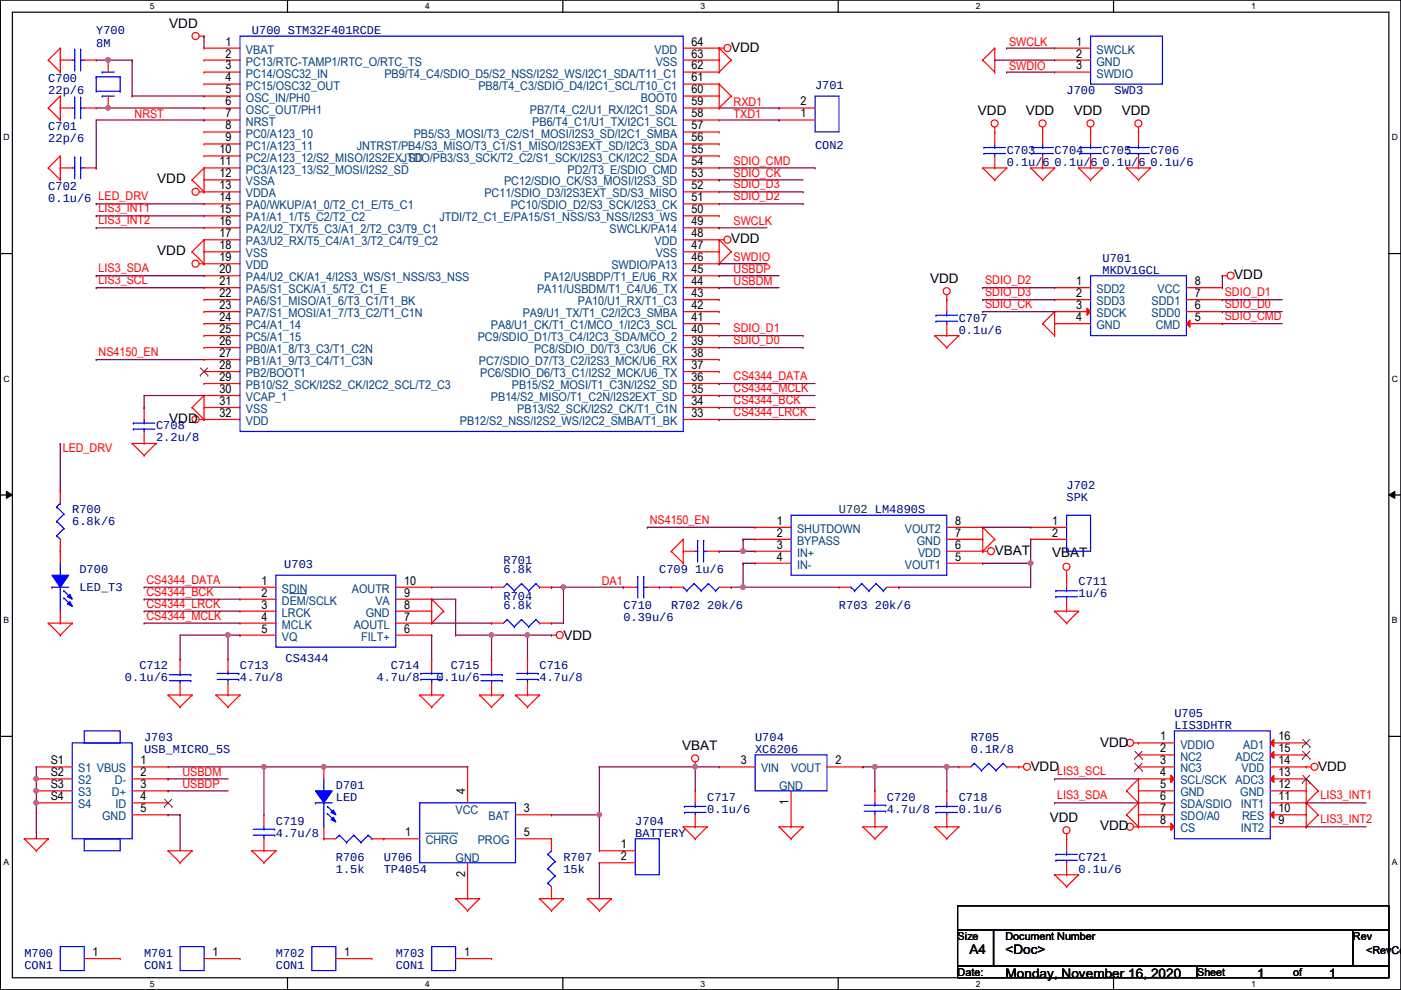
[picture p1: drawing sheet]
<svg xmlns="http://www.w3.org/2000/svg" width="297mm" height="210mm" viewBox="0 0 297 210" stroke-linecap="round" stroke-linejoin="round" font-family="sans-serif">
<defs><g id="words">
<g font-size="2.8">
<text x="35.9" y="5.9">VDD</text>
<text x="155" y="11">VDD</text>
<text x="207.3" y="24.4">VDD</text>
<text x="217.5" y="24.4">VDD</text>
<text x="227.7" y="24.4">VDD</text>
<text x="237.8" y="24.4">VDD</text>
<text x="33.4" y="38.9">VDD</text>
<text x="155" y="51.6">VDD</text>
<text x="33.4" y="54.1">VDD</text>
<text x="197.2" y="60">VDD</text>
<text x="261.7" y="59.2">VDD</text>
<text x="35.9" y="89.7">VDD</text>
<text x="210.9" y="117.6">VBAT</text>
<text x="223.1" y="118.2">VBAT</text>
<text x="119.5" y="135.7">VDD</text>
<text x="144.6" y="159">VBAT</text>
<text x="233.3" y="158.3">VDD</text>
<text x="218.5" y="163.4">VDD</text>
<text x="279.5" y="163.4">VDD</text>
<text x="222.6" y="174.3">VDD</text>
<text x="233.3" y="176.1">VDD</text>
<text x="205.6" y="202.2">A4</text>
<text x="213.2" y="202.2">&lt;Doc&gt;</text>
<text x="213.2" y="207.3">Monday, November 16, 2020</text>
<text x="266.5" y="207.3">1</text>
<text x="281.8" y="207.3">1</text>
</g>
<g font-size="2.5" fill="#00007f">
<text x="20.4" y="7.2">Y700</text>
<text x="20.4" y="10">8M</text>
<text x="53.4" y="7.2">U700 STM32F401RCDE</text>
<text x="10.2" y="17.4">C700</text>
<text x="10.2" y="19.9">22p/6</text>
<text x="172.8" y="18.9">J701</text>
<text x="226.1" y="19.9">J700</text>
<text x="236.3" y="19.9">SWD3</text>
<text x="10.2" y="27.6">C701</text>
<text x="10.2" y="30.1">22p/6</text>
<text x="172.8" y="31.6">CON2</text>
<text x="213.4" y="32.6">C703</text>
<text x="213.4" y="35.2">0.1u/6</text>
<text x="223.6" y="32.6">C704</text>
<text x="223.6" y="35.2">0.1u/6</text>
<text x="233.8" y="32.6">C705</text>
<text x="233.8" y="35.2">0.1u/6</text>
<text x="243.9" y="32.6">C706</text>
<text x="243.9" y="35.2">0.1u/6</text>
<text x="10.2" y="40.3">C702</text>
<text x="10.2" y="42.8">0.1u/6 LED_DRV</text>
<text x="233.8" y="55.5">U701</text>
<text x="233.8" y="58">MKDV1GCL</text>
<text x="203.3" y="68.2">C707</text>
<text x="203.3" y="70.7">0.1u/6</text>
<text x="33.1" y="91.1">C708</text>
<text x="33.1" y="93.6">2.2u/8</text>
<text x="226.1" y="103.8">J702</text>
<text x="226.1" y="106.3">SPK</text>
<text x="15.3" y="108.8">R700</text>
<text x="15.3" y="111.4">6.8k/6</text>
<text x="106.8" y="119.5">R701</text>
<text x="16.8" y="121.5">D700</text>
<text x="16.8" y="125.3">LED_T3</text>
<text x="60.3" y="120.5">U703</text>
<text x="106.8" y="121.5">6.8k</text>
<text x="139.8" y="121.5">C709 1u/6</text>
<text x="228.7" y="124.1">C711</text>
<text x="106.8" y="127.1">R704</text>
<text x="106.8" y="129.2">6.8k</text>
<text x="132.2" y="129.2">C710</text>
<text x="132.2" y="131.7">0.39u/6</text>
<text x="142.3" y="129.2">R702 20k/6</text>
<text x="177.9" y="129.2">R703 20k/6</text>
<text x="228.7" y="126.6">1u/6</text>
<text x="29.5" y="141.9">C712</text>
<text x="50.9" y="141.9">C713</text>
<text x="60.5" y="140.3">CS4344</text>
<text x="82.9" y="141.9">C714</text>
<text x="95.6" y="141.9">C715</text>
<text x="114.4" y="141.9">C716</text>
<text x="26.5" y="144.4">0.1u/6</text>
<text x="50.9" y="144.4">4.7u/8</text>
<text x="79.8" y="144.4">4.7u/8</text>
<text x="92.5" y="144.4">0.1u/6</text>
<text x="114.4" y="144.4">4.7u/8</text>
<text x="249" y="152">U705</text>
<text x="249" y="154.6">LIS3DHTR</text>
<text x="30.6" y="157.1">J703</text>
<text x="30.6" y="159.6">USB_MICRO_5S</text>
<text x="160.1" y="157.1">U704</text>
<text x="160.1" y="159.6">XC6206</text>
<text x="205.8" y="157.1">R705</text>
<text x="205.8" y="159.6">0.1R/8</text>
<text x="71.2" y="167.3">D701</text>
<text x="71.2" y="169.8">LED</text>
<text x="149.9" y="169.8">C717</text>
<text x="149.9" y="172.3">0.1u/6</text>
<text x="188" y="169.8">C720</text>
<text x="188" y="172.3">4.7u/8</text>
<text x="203.3" y="169.8">C718</text>
<text x="203.3" y="172.3">0.1u/6</text>
<text x="58.5" y="174.9">C719</text>
<text x="58.5" y="177.4">4.7u/8</text>
<text x="134.7" y="174.9">J704</text>
<text x="134.7" y="177.4">BATTERY</text>
<text x="71.2" y="182.5">R706</text>
<text x="71.2" y="185">1.5k</text>
<text x="81.4" y="182.5">U706</text>
<text x="81.4" y="185">TP4054</text>
<text x="119.5" y="182.5">R707</text>
<text x="119.5" y="185">15k</text>
<text x="228.7" y="182.5">C721</text>
<text x="228.7" y="185">0.1u/6</text>
<text x="5.2" y="202.8">M700</text>
<text x="30.6" y="202.8">M701</text>
<text x="58.5" y="202.8">M702</text>
<text x="83.9" y="202.8">M703</text>
<text x="5.2" y="205.4">CON1</text>
<text x="30.6" y="205.4">CON1</text>
<text x="58.5" y="205.4">CON1</text>
<text x="83.9" y="205.4">CON1</text>
</g>
<g font-size="2.5">
<text x="47.8" y="9.7">1</text>
<text x="146.6" y="9.7">64</text>
<text x="228.2" y="9.7">1</text>
<text x="47.8" y="12.2">2</text>
<text x="47.8" y="14.7">3</text>
<text x="47.8" y="17.3">4</text>
<text x="146.6" y="17.3">61</text>
<text x="146.6" y="14.7">62</text>
<text x="146.6" y="12.2">63</text>
<text x="228.2" y="12.2">2</text>
<text x="228.2" y="14.7">3</text>
<text x="47.8" y="19.8">5</text>
<text x="47.8" y="22.4">6</text>
<text x="146.6" y="22.4">59</text>
<text x="146.6" y="19.8">60</text>
<text x="169.8" y="22.4">2</text>
<text x="47.8" y="24.9">7</text>
<text x="47.8" y="27.4">8</text>
<text x="47.8" y="30">9</text>
<text x="146.6" y="30">56</text>
<text x="146.6" y="27.4">57</text>
<text x="146.6" y="24.9">58</text>
<text x="169.8" y="24.9">1</text>
<text x="46.6" y="32.5">10</text>
<text x="46.6" y="35.1">11</text>
<text x="146.6" y="35.1">54</text>
<text x="146.6" y="32.5">55</text>
<text x="46.6" y="37.6">12</text>
<text x="46.6" y="40.1">13</text>
<text x="146.6" y="40.1">52</text>
<text x="146.6" y="37.6">53</text>
<text x="46.6" y="42.7">14</text>
<text x="46.6" y="45.2">15</text>
<text x="46.6" y="47.8">16</text>
<text x="146.6" y="47.8">49</text>
<text x="146.6" y="45.2">50</text>
<text x="146.6" y="42.7">51</text>
<text x="46.6" y="50.3">17</text>
<text x="46.6" y="52.8">18</text>
<text x="146.6" y="52.8">47</text>
<text x="146.6" y="50.3">48</text>
<text x="46.6" y="55.4">19</text>
<text x="46.6" y="57.9">20</text>
<text x="146.6" y="57.9">45</text>
<text x="146.6" y="55.4">46</text>
<text x="46.6" y="60.5">21</text>
<text x="46.6" y="63">22</text>
<text x="46.6" y="65.5">23</text>
<text x="146.6" y="65.5">42</text>
<text x="146.6" y="63">43</text>
<text x="146.6" y="60.5">44</text>
<text x="228.2" y="60.5">1</text>
<text x="228.2" y="63">2</text>
<text x="228.2" y="65.5">3</text>
<text x="253.3" y="65.5">6</text>
<text x="253.3" y="63">7</text>
<text x="253.3" y="60.5">8</text>
<text x="46.6" y="68.1">24</text>
<text x="46.6" y="70.6">25</text>
<text x="146.6" y="70.6">40</text>
<text x="146.6" y="68.1">41</text>
<text x="228.2" y="68.1">4</text>
<text x="253.3" y="68.1">5</text>
<text x="46.6" y="73.2">26</text>
<text x="46.6" y="75.7">27</text>
<text x="146.6" y="75.7">38</text>
<text x="146.6" y="73.2">39</text>
<text x="46.6" y="78.2">28</text>
<text x="46.6" y="80.8">29</text>
<text x="46.6" y="83.3">30</text>
<text x="146.6" y="83.3">35</text>
<text x="146.6" y="80.8">36</text>
<text x="146.6" y="78.2">37</text>
<text x="46.6" y="85.9">31</text>
<text x="46.6" y="88.4">32</text>
<text x="146.6" y="88.4">33</text>
<text x="146.6" y="85.9">34</text>
<text x="164.7" y="111.3">1</text>
<text x="164.7" y="113.8">2</text>
<text x="202.5" y="113.8">7</text>
<text x="202.5" y="111.3">8</text>
<text x="223.1" y="111.3">1</text>
<text x="223.1" y="113.8">2</text>
<text x="164.7" y="116.3">3</text>
<text x="164.7" y="118.9">4</text>
<text x="202.5" y="118.9">5</text>
<text x="202.5" y="116.3">6</text>
<text x="55.5" y="124">1</text>
<text x="85.7" y="124">10</text>
<text x="55.5" y="126.5">2</text>
<text x="55.5" y="129">3</text>
<text x="55.5" y="131.6">4</text>
<text x="85.7" y="131.6">7</text>
<text x="85.7" y="129">8</text>
<text x="85.7" y="126.5">9</text>
<text x="55.5" y="134.1">5</text>
<text x="85.7" y="134.1">6</text>
<text x="246" y="157">1</text>
<text x="246" y="159.5">2</text>
<text x="271.1" y="159.5">15</text>
<text x="271.1" y="157">16</text>
<text x="10.7" y="167.1">S3</text>
<text x="10.7" y="164.6">S2</text>
<text x="10.7" y="162.1">S1</text>
<text x="29.8" y="162.1">1</text>
<text x="29.8" y="164.6">2</text>
<text x="29.8" y="167.1">3</text>
<text x="157.1" y="162.1">3</text>
<text x="177.1" y="162.1">2</text>
<text x="246" y="162.1">3</text>
<text x="246" y="164.6">4</text>
<text x="246" y="167.1">5</text>
<text x="271.1" y="167.1">12</text>
<text x="271.1" y="164.6">13</text>
<text x="271.1" y="162.1">14</text>
<text x="10.7" y="169.7">S4</text>
<text x="29.8" y="169.7">4</text>
<text x="29.8" y="172.2">5</text>
<text x="98.6" y="168.4" transform="rotate(-90 98.6 168.4)">4</text>
<text x="111.1" y="172.2">3</text>
<text x="167.2" y="170.7" transform="rotate(-90 167.2 170.7)">1</text>
<text x="246" y="169.7">6</text>
<text x="246" y="172.2">7</text>
<text x="271.1" y="172.2">10</text>
<text x="271.1" y="169.7">11</text>
<text x="85.9" y="177.3">1</text>
<text x="111.1" y="177.3">5</text>
<text x="131.7" y="179.8">1</text>
<text x="246" y="174.8">8</text>
<text x="271.1" y="174.8">9</text>
<text x="98.6" y="186" transform="rotate(-90 98.6 186)">2</text>
<text x="131.7" y="182.4">2</text>
<text x="19.6" y="202.7">1</text>
<text x="45" y="202.7">1</text>
<text x="73" y="202.7">1</text>
<text x="98.4" y="202.7">1</text>
</g>
<g font-size="2.5" fill="#003f7f">
<text x="52.2" y="11.4">VBAT</text>
<text x="138.8" y="11.4">VDD</text>
<text x="232.5" y="11.4">SWCLK</text>
<text x="52.2" y="13.9">PC13/RTC-TAMP1/RTC_O/RTC_TS</text>
<text x="52.2" y="16.5">PC14/OSC32_IN</text>
<text x="81.5" y="16.5">PB9/T4_C4/SDIO_D5/S2_NSS/I2S2_WS/I2C1_SDA/T11_C1</text>
<text x="139" y="13.9">VSS</text>
<text x="232.5" y="13.9">GND</text>
<text x="232.5" y="16.5">SWDIO</text>
<text x="52.2" y="19">PC15/OSC32_OUT</text>
<text x="52.2" y="21.5">OSC_IN/PH0</text>
<text x="101.4" y="19">PB8/T4_C3/SDIO_D4/I2C1_SCL/T10_C1</text>
<text x="135.8" y="21.5">BOOT0</text>
<text x="52.2" y="24.1">OSC_OUT/PH1</text>
<text x="52.2" y="26.6">NRST</text>
<text x="52.2" y="29.2">PC0/A123_10</text>
<text x="87.7" y="29.2">PB5/S3_MOSI/T3_C2/S1_MOSI/I2S3_SD/I2C1_SMBA</text>
<text x="112.3" y="24.1">PB7/T4_C2/U1_RX/I2C1_SDA</text>
<text x="112.9" y="26.6">PB6/T4_C1/U1_TX/I2C1_SCL</text>
<text x="52.2" y="31.7">PC1/A123_11</text>
<text x="52.2" y="34.2">PC2/A123_12/S2_MISO/I2S2EX_SD</text>
<text x="75.6" y="31.7">JNTRST/PB4/S3_MISO/T3_C1/S1_MISO/I2S3EXT_SD/I2C3_SDA</text>
<text x="85.2" y="34.2">JTDO/PB3/S3_SCK/T2_C2/S1_SCK/I2S3_CK/I2C2_SDA</text>
<text x="52.2" y="36.8">PC3/A123_13/S2_MOSI/I2S2_SD</text>
<text x="52.2" y="39.3">VSSA</text>
<text x="52.2" y="41.9">VDDA</text>
<text x="102.7" y="41.9">PC11/SDIO_D3/I2S3EXT_SD/S3_MISO</text>
<text x="106.9" y="39.3">PC12/SDIO_CK/S3_MOSI/I2S3_SD</text>
<text x="120.4" y="36.8">PD2/T3_E/SDIO_CMD</text>
<text x="52.2" y="44.4">PA0/WKUP/A1_0/T2_C1_E/T5_C1</text>
<text x="52.2" y="46.9">PA1/A1_1/T5_C2/T2_C2</text>
<text x="93.2" y="46.9">JTDI/T2_C1_E/PA15/S1_NSS/S3_NSS/I2S3_WS</text>
<text x="108.3" y="44.4">PC10/SDIO_D2/S3_SCK/I2S3_CK</text>
<text x="52.2" y="49.5">PA2/U2_TX/T5_C3/A1_2/T2_C3/T9_C1</text>
<text x="52.2" y="52">PA3/U2_RX/T5_C4/A1_3/T2_C4/T9_C2</text>
<text x="129.2" y="49.5">SWCLK/PA14</text>
<text x="138.8" y="52">VDD</text>
<text x="52.2" y="54.6">VSS</text>
<text x="52.2" y="57.1">VDD</text>
<text x="52.2" y="59.6">PA4/U2_CK/A1_4/I2S3_WS/S1_NSS/S3_NSS</text>
<text x="115.4" y="59.6">PA12/USBDP/T1_E/U6_RX</text>
<text x="129.6" y="57.1">SWDIO/PA13</text>
<text x="139" y="54.6">VSS</text>
<text x="52.2" y="62.2">PA5/S1_SCK/A1_5/T2_C1_E</text>
<text x="52.2" y="64.7">PA6/S1_MISO/A1_6/T3_C1/T1_BK</text>
<text x="113.9" y="62.2">PA11/USBDM/T1_C4/U6_TX</text>
<text x="122.5" y="64.7">PA10/U1_RX/T1_C3</text>
<text x="232.5" y="62.2">SDD2</text>
<text x="232.5" y="64.7">SDD3</text>
<text x="244.2" y="64.7">SDD1</text>
<text x="245.4" y="62.2">VCC</text>
<text x="52.2" y="67.3">PA7/S1_MOSI/A1_7/T3_C2/T1_C1N</text>
<text x="52.2" y="69.8">PC4/A1_14</text>
<text x="104.1" y="69.8">PA8/U1_CK/T1_C1/MCO_1/I2C3_SCL</text>
<text x="110.8" y="67.3">PA9/U1_TX/T1_C2/I2C3_SMBA</text>
<text x="232.5" y="67.3">SDCK</text>
<text x="232.5" y="69.8">GND</text>
<text x="244.2" y="67.3">SDD0</text>
<text x="245.1" y="69.8">CMD</text>
<text x="52.2" y="72.3">PC5/A1_15</text>
<text x="52.2" y="74.9">PB0/A1_8/T3_C3/T1_C2N</text>
<text x="52.2" y="77.4">PB1/A1_9/T3_C4/T1_C3N</text>
<text x="101.3" y="72.3">PC9/SDIO_D1/T3_C4/I2C3_SDA/MCO_2</text>
<text x="101.6" y="77.4">PC7/SDIO_D7/T3_C2/I2S3_MCK/U6_RX</text>
<text x="113.2" y="74.9">PC8/SDIO_D0/T3_C3/U6_CK</text>
<text x="52.2" y="80">PB2/BOOT1</text>
<text x="52.2" y="82.5">PB10/S2_SCK/I2S2_CK/I2C2_SCL/T2_C3</text>
<text x="101.8" y="80">PC6/SDIO_D6/T3_C1/I2S2_MCK/U6_TX</text>
<text x="108.5" y="82.5">PB15/S2_MOSI/T1_C3N/I2S2_SD</text>
<text x="52.2" y="85">VCAP_1</text>
<text x="52.2" y="87.6">VSS</text>
<text x="104.1" y="85">PB14/S2_MISO/T1_C2N/I2S2EXT_SD</text>
<text x="109.7" y="87.6">PB13/S2_SCK/I2S2_CK/T1_C1N</text>
<text x="52.2" y="90.1">VDD</text>
<text x="97.5" y="90.1">PB12/S2_NSS/I2S2_WS/I2C2_SMBA/T1_BK</text>
<text x="169" y="113">SHUTDOWN</text>
<text x="191.9" y="113">VOUT2</text>
<text x="169" y="115.5">BYPASS</text>
<text x="169" y="118.1">IN+</text>
<text x="194.4" y="115.5">GND</text>
<text x="194.6" y="118.1">VDD</text>
<text x="59.8" y="125.7">SDIN</text>
<text x="74.6" y="125.7">AOUTR</text>
<text x="169" y="120.6">IN-</text>
<text x="191.9" y="120.6">VOUT1</text>
<text x="59.8" y="128.2">DEM/SCLK</text>
<text x="59.8" y="130.8">LRCK</text>
<text x="77.6" y="130.8">GND</text>
<text x="79.6" y="128.2">VA</text>
<text x="59.8" y="133.3">MCLK</text>
<text x="59.8" y="135.8">VQ</text>
<text x="75" y="133.3">AOUTL</text>
<text x="76.6" y="135.8">FILT+</text>
<text x="250.3" y="158.7">VDDIO</text>
<text x="250.3" y="161.2">NC2</text>
<text x="262" y="161.2">ADC2</text>
<text x="263.6" y="158.7">AD1</text>
<text x="16.6" y="166.3">S2</text>
<text x="16.6" y="163.8">S1 VBUS</text>
<text x="24.3" y="166.3">D-</text>
<text x="161.4" y="163.8">VIN</text>
<text x="165.2" y="167.5">GND</text>
<text x="167.7" y="163.8">VOUT</text>
<text x="250.3" y="163.8">NC3</text>
<text x="250.3" y="166.3">SCL/SCK</text>
<text x="262" y="166.3">ADC3</text>
<text x="263.2" y="163.8">VDD</text>
<text x="16.6" y="171.4">S4</text>
<text x="16.6" y="168.9">S3</text>
<text x="21.7" y="173.9">GND</text>
<text x="23.7" y="168.9">D+</text>
<text x="24.5" y="171.4">ID</text>
<text x="96.6" y="172.6">VCC</text>
<text x="103.6" y="173.9">BAT</text>
<text x="250.3" y="168.9">GND</text>
<text x="250.3" y="171.4">SDA/SDIO</text>
<text x="250.3" y="173.9">SDO/A0</text>
<text x="263" y="168.9">GND</text>
<text x="263.1" y="171.4">INT1</text>
<text x="263.4" y="173.9">RES</text>
<text x="90.3" y="179">CHRG</text>
<text x="101.3" y="179">PROG</text>
<text x="250.3" y="176.5">CS</text>
<text x="263.1" y="176.5">INT2</text>
<text x="96.6" y="182.8">GND</text>
</g>
<g font-size="2.5" fill="#f00">
<text x="213.9" y="9.7">SWCLK</text>
<text x="213.9" y="14.8">SWDIO</text>
<text x="155.5" y="22.4">RXD1</text>
<text x="28.5" y="24.9">NRST</text>
<text x="155.5" y="24.9">TXD1</text>
<text x="155.5" y="34.9">SDIO_CMD</text>
<text x="155.5" y="37.4">SDIO_CK</text>
<text x="155.5" y="40">SDIO_D3</text>
<text x="20.9" y="45">LIS3_INT1</text>
<text x="20.9" y="47.6">LIS3_INT2</text>
<text x="155.5" y="47.8">SWCLK</text>
<text x="155.5" y="42.5">SDIO_D2</text>
<text x="20.9" y="57.7">LIS3_SDA</text>
<text x="155.5" y="55.4">SWDIO</text>
<text x="155.5" y="58">USBDP</text>
<text x="20.9" y="60.3">LIS3_SCL</text>
<text x="155.5" y="60.5">USBDM</text>
<text x="208.9" y="60.3">SDIO_D2</text>
<text x="208.9" y="62.8">SDIO_D3</text>
<text x="208.9" y="65.4">SDIO_CK</text>
<text x="259.7" y="65.4">SDIO_D0</text>
<text x="259.7" y="62.8">SDIO_D1</text>
<text x="155.5" y="70.4">SDIO_D1</text>
<text x="259.7" y="67.9">SDIO_CMD</text>
<text x="20.9" y="75.5">NS4150_EN</text>
<text x="155.5" y="73">SDIO_D0</text>
<text x="155.5" y="83.1">CS4344_MCLK</text>
<text x="155.5" y="80.6">CS4344_DATA</text>
<text x="155.5" y="88.2">CS4344_LRCK</text>
<text x="155.5" y="85.7">CS4344_BCK</text>
<text x="13.3" y="95.8">LED_DRV</text>
<text x="137.7" y="111.1">NS4150_EN</text>
<text x="31.1" y="123.8">CS4344_DATA</text>
<text x="127.6" y="124">DA1</text>
<text x="31.1" y="131.4">CS4344_MCLK</text>
<text x="31.1" y="128.9">CS4344_LRCK</text>
<text x="31.1" y="126.3">CS4344_BCK</text>
<text x="38.7" y="167.2">USBDP</text>
<text x="38.7" y="164.6">USBDM</text>
<text x="224.1" y="164.4">LIS3_SCL</text>
<text x="224.1" y="169.5">LIS3_SDA</text>
<text x="280" y="169.5">LIS3_INT1</text>
<text x="280" y="174.6">LIS3_INT2</text>
</g>
<text font-size="2.5" fill="#003f3f" x="177.9" y="108.8">U702 LM4890S</text>
<g font-size="2.3">
<text x="203" y="199.2">Size</text>
<text x="213.2" y="199.2">Document Number</text>
<text x="286.8" y="199.2">Rev</text>
<text x="289.6" y="202.3">&lt;RevCod</text>
<text x="203" y="206.8">Date:</text>
<text x="253.8" y="206.8">Sheet</text>
<text x="274.1" y="206.8">of</text>
</g>
<g font-size="1.8">
<text x="31.8" y="1.9">5</text>
<text x="90.1" y="1.9">4</text>
<text x="148.5" y="1.9">3</text>
<text x="206.9" y="1.9">2</text>
<text x="265.3" y="1.9">1</text>
<text x=".7" y="29.8">D</text>
<text x="295.1" y="29.8">D</text>
<text x=".7" y="80.9">C</text>
<text x="295.1" y="80.9">C</text>
<text x=".7" y="132.1">B</text>
<text x="295.1" y="132.1">B</text>
<text x=".7" y="183.3">A</text>
<text x="295.1" y="183.3">A</text>
<text x="31.8" y="209.2">5</text>
<text x="90.1" y="209.2">4</text>
<text x="148.5" y="209.2">3</text>
<text x="206.9" y="209.2">2</text>
<text x="265.3" y="209.2">1</text>
</g>
</g></defs>
<path d="M.1 0h296.9v209.8h-296.9zM2.6 2.6h291.9v204.7h-291.9z" fill="none" stroke="#000" stroke-width=".25"/>
<g fill="#fff">
<path d="M31.8 .3h1v2h-1z"/>
<path d="M31.8 207.6h1v1.9h-1z"/>
</g>
<path d="M61 0v2.6M61 207.3v2.5" fill="none" stroke="#000" stroke-width=".25"/>
<g fill="#fff">
<path d="M90.1 .3h1v2h-1z"/>
<path d="M90.1 207.6h1v1.9h-1z"/>
</g>
<path d="M119.3 0v2.6M119.3 207.3v2.5" fill="none" stroke="#000" stroke-width=".25"/>
<g fill="#fff">
<path d="M148.5 .3h1v2h-1z"/>
<path d="M148.5 207.6h1v1.9h-1z"/>
</g>
<path d="M177.7 0v2.6M177.7 207.3v2.5" fill="none" stroke="#000" stroke-width=".25"/>
<g fill="#fff">
<path d="M206.9 .3h1v2h-1z"/>
<path d="M206.9 207.6h1v1.9h-1z"/>
</g>
<path d="M236.1 0v2.6M236.1 207.3v2.5" fill="none" stroke="#000" stroke-width=".25"/>
<g fill="#fff">
<path d="M265.3 .3h.9v2h-.9z"/>
<path d="M265.3 207.6h.9v1.9h-.9z"/>
<path d="M.7 28.2h1.3v1.9h-1.3z"/>
<path d="M295.1 28.2h1.3v1.9h-1.3z"/>
<path d="M.7 79.3h1.3v2h-1.3z"/>
<path d="M295.1 79.3h1.3v2h-1.3z"/>
</g>
<path d="M.1 53.8h2.5M294.5 53.8h2.5" fill="none" stroke="#000" stroke-width=".25"/>
<g fill="#fff">
<path d="M.7 130.5h1.2v2h-1.2z"/>
<path d="M295.1 130.5h1.2v2h-1.2z"/>
</g>
<path d="M.1 104.9h2.5M294.5 104.9h2.5" fill="none" stroke="#000" stroke-width=".25"/>
<path d="M1.4 104.2l1.2 .7-1.2 .8zM294.5 104.9l1.2-.7v1.5z" fill="#000"/>
<path d="M1.4 104.2l1.2 .7-1.2 .8zM294.5 104.9l1.2-.7v1.5z" fill="none" stroke="#000" stroke-width=".21"/>
<g fill="#fff">
<path d="M.7 181.7h1.2v2h-1.2z"/>
<path d="M295.1 181.7h1.2v2h-1.2z"/>
</g>
<path d="M.1 156.1h2.5M294.5 156.1h2.5M203 192.1h91.5v5h-91.5zM203 197.1h7.6v7.7h-7.6zM210.6 197.1h76.2v7.7h-76.2zM286.8 197.1h7.7v7.7h-7.7zM203 204.8h50.8v2.5h-50.8zM253.8 204.8h40.7v2.5h-40.7z" fill="none" stroke="#000" stroke-width=".25"/>
<g fill="none" stroke="#f00" stroke-width=".25">
<path d="M10.2 12.7h.1M10.2 12.7l2.6 2.6M12.8 15.3h.1M12.8 10.2h.1M12.8 12.7h.1M12.8 10.2v5.1M12.8 10.2l-2.6 2.5M12.8 12.7h2.5M17.9 12.7h2.5M20.4 12.7h.1M22.9 12.7h.1M22.9 12.7v2.6"/>
<path d="M42.2 7.7h1.1M43.3 7.7h.1M43.3 10.2h.1M43.3 12.7h.1M43.3 15.3h.1M43.3 17.8h.1M43.3 10.2h7.6M43.3 12.7h7.6M43.3 15.3h7.6M43.3 17.8h7.6M144.9 10.2h8.6M144.9 12.7h7.6"/>
<path d="M144.9 15.3h7.6M144.9 17.8h7.6M152.5 17.8h.1M152.5 10.2h.1M152.5 15.3h.1M152.5 12.7h.1M152.5 10.2v5.1M152.5 17.8v5.1M152.5 17.8l2.5 2.6M152.5 10.2l2.5 2.5M155 12.7h.1M155 12.7l-2.5 2.6"/>
<path d="M208.4 12.7h.1M208.4 12.7l2.5 2.6M210.9 10.2h.1M210.9 15.3h.1M210.9 10.2v5.1M210.9 10.2l-2.5 2.5M223.6 10.2h.1M223.6 12.7h.1M223.6 15.3h.1M223.6 10.2h7.6M223.6 12.7h7.6M223.6 15.3h7.6"/>
<path d="M10.2 22.9h.1M10.2 35.6h.1M10.2 22.9l2.6 2.5M10.2 35.6l2.6 2.5M12.8 25.4h.1M12.8 20.4h.1M12.8 38.1h.1M12.8 33.1h.1M12.8 35.6h.1M12.8 22.9h.1M12.8 35.6h2.5M12.8 20.4v5"/>
<path d="M12.8 33.1v5M12.8 20.4l-2.6 2.5M12.8 33.1l-2.6 2.5M12.8 22.9h2.5M17.9 35.6h2.5M17.9 22.9h2.5M20.4 35.6h.1M20.4 22.9h.1M22.9 22.9h.1M22.9 20.4v2.5M40.7 38.1h.1M40.7 38.1l2.6 2.6"/>
<path d="M43.3 35.6h.1M43.3 20.4h.1M43.3 22.9h.1M43.3 25.4h.1M43.3 28h.1M43.3 30.5h.1M43.3 33.1h.1M43.3 38.1h.1M43.3 35.6v5.1M43.3 35.6l-2.6 2.5M43.3 35.6h7.6M43.3 20.4h7.6"/>
<path d="M43.3 22.9h7.6M43.3 25.4h7.6M43.3 28h7.6M43.3 30.5h7.6M43.3 33.1h7.6M43.3 38.1h7.6M144.9 35.6h7.6M144.9 20.4h7.6M144.9 22.9h7.6M144.9 25.4h7.6M144.9 28h7.6M144.9 30.5h7.6"/>
<path d="M144.9 33.1h7.6M144.9 38.1h7.6M152.5 22.9h.1M152.5 38.1h.1M152.5 35.6h.1M152.5 33.1h.1M152.5 30.5h.1M152.5 28h.1M152.5 25.4h.1M152.5 20.4h.1M155 20.4h.1M155 20.4l-2.5 2.5"/>
<path d="M165.2 25.4h.1M165.2 22.9h.1M165.2 22.9h7.6M165.2 25.4h7.6M208.4 35.6h.1M208.4 35.6h5M208.4 35.6l2.5 2.5M210.9 38.1h.1M210.9 28h.1M210.9 35.6h.1M210.9 27v3.5M210.9 33.1v2.5"/>
<path d="M213.4 35.6h.1M213.4 35.6l-2.5 2.5M218.5 35.6h.1M218.5 35.6h5.1M218.5 35.6l2.6 2.5M221.1 28h.1M221.1 38.1h.1M221.1 35.6h.1M221.1 27v3.5M221.1 33.1v2.5M223.6 35.6h.1M223.6 35.6l-2.5 2.5"/>
<path d="M228.7 35.6h.1M228.7 35.6h5.1M228.7 35.6l2.5 2.5M231.2 38.1h.1M231.2 28h.1M231.2 35.6h.1M231.2 27v3.5M231.2 33.1v2.5M233.8 35.6h.1M233.8 35.6l-2.6 2.5M238.8 35.6h.1M238.8 35.6h5.1"/>
<path d="M238.8 35.6l2.6 2.5M241.4 28h.1M241.4 38.1h.1M241.4 27v1M243.9 35.6h.1M243.9 35.6l-2.5 2.5M40.7 53.4h.1M40.7 53.4l2.6 2.5M42.2 40.7h8.7M42.2 55.9h8.7M43.3 40.7h.1M43.3 55.9h.1"/>
<path d="M43.3 50.8h.1M43.3 43.2h.1M43.3 45.8h.1M43.3 48.3h.1M43.3 53.4h.1M43.3 58.5h.1M43.3 50.8v5.1M43.3 50.8l-2.6 2.6M43.3 50.8h7.6M43.3 58.5h7.6M43.3 43.2h7.6M43.3 45.8h7.6"/>
<path d="M43.3 48.3h7.6M43.3 53.4h7.6M144.9 40.7h7.6M144.9 55.9h7.6M144.9 50.8h8.6M144.9 58.5h7.6M144.9 43.2h7.6M144.9 45.8h7.6M144.9 48.3h7.6M144.9 53.4h7.6M152.5 50.8h.1M152.5 55.9h.1"/>
<path d="M152.5 58.5h.1M152.5 53.4h.1M152.5 48.3h.1M152.5 45.8h.1M152.5 43.2h.1M152.5 40.7h.1M152.5 50.8v5.1M152.5 50.8l2.5 2.6M155 53.4h.1M155 53.4l-2.5 2.5M259.2 58.5h.1M259.2 58.5h1"/>
<path d="M43.3 61h.1M43.3 63.5h.1M43.3 66.1h.1M43.3 68.6h.1M43.3 71.2h.1M43.3 73.7h.1M43.3 76.2h.1M43.3 78.8h.1M43.3 71.2h7.6M43.3 61h7.6M43.3 63.5h7.6M43.3 66.1h7.6"/>
<path d="M43.3 68.6h7.6M43.3 73.7h7.6M43.3 76.2h7.6M43.3 78.8h7.6M144.9 71.2h7.6M144.9 61h7.6M144.9 63.5h7.6M144.9 66.1h7.6M144.9 68.6h7.6M144.9 73.7h7.6M144.9 76.2h7.6M144.9 78.8h7.6"/>
<path d="M152.5 78.8h.1M152.5 76.2h.1M152.5 73.7h.1M152.5 71.2h.1M152.5 68.6h.1M152.5 66.1h.1M152.5 63.5h.1M152.5 61h.1M198.2 71.2h.1M198.2 71.2h5.1M198.2 71.2l2.5 2.5M200.7 63.5h.1"/>
<path d="M200.7 73.7h.1M200.7 71.2h.1M200.7 62.5v3.6M200.7 68.6v2.6M203.3 71.2h.1M203.3 71.2l-2.6 2.5M221.1 68.6h.1M221.1 68.6l2.5 2.6M223.6 71.2h.1M223.6 66.1h.1M223.6 66.1v5.1M223.6 66.1l-2.5 2.5"/>
<path d="M28 94h.1M28 94h5.1M28 94l2.6 2.6M30.6 96.6h.1M30.6 94h.1M30.6 86.4h.1M30.6 86.4v2.5M30.6 91.5v2.5M33.1 94h.1M33.1 94l-2.5 2.6M40.7 86.4h.1M40.7 86.4l2.6 2.5"/>
<path d="M42.2 88.9h8.7M43.3 88.9h.1M43.3 83.9h.1M43.3 81.3h.1M43.3 86.4h.1M43.3 83.9v5M43.3 83.9l-2.6 2.5M43.3 81.3h7.6M43.3 83.9h7.6M43.3 86.4h7.6M144.9 88.9h7.6M144.9 81.3h7.6"/>
<path d="M144.9 83.9h7.6M144.9 86.4h7.6M152.5 88.9h.1M152.5 86.4h.1M152.5 83.9h.1M152.5 81.3h.1M142.3 116.9h.1M142.3 116.9l2.6 2.5M144.9 119.4h.1M144.9 114.3h.1M144.9 116.9h.1M144.9 116.9h2.5"/>
<path d="M144.9 114.3v5.1M144.9 114.3l-2.6 2.6M149.9 116.9h2.6M152.5 116.9h.1M208.4 111.8h.1M208.4 116.9h.1M208.4 111.8v5.1M208.4 111.8l2.5 2.5M208.4 116.9h1M210.9 114.3h.1M210.9 114.3l-2.5 2.6M218.5 111.8h.1"/>
<path d="M218.5 114.3h.1M218.5 111.8h7.6M218.5 114.3h7.6M10.2 132.1h.1M10.2 132.1h5.1M10.2 132.1l2.6 2.6M12.8 134.7h.1M15.3 132.1h.1M15.3 132.1l-2.5 2.6M38.2 139.7h.1M38.2 139.7v2.6M50.9 124.5h.1"/>
<path d="M50.9 127h.1M50.9 129.6h.1M50.9 132.1h.1M50.9 134.7h.1M50.9 132.1h7.6M50.9 129.6h7.6M50.9 134.7h7.6M50.9 124.5h7.6M50.9 127h7.6M83.9 132.1h7.6M83.9 129.6h7.6M83.9 134.7h7.6"/>
<path d="M83.9 124.5h7.6M83.9 127h7.6M91.5 127h.1M91.5 132.1h.1M91.5 134.7h.1M91.5 129.6h.1M91.5 124.5h.1M91.5 139.7h.1M91.5 127v5.1M91.5 139.7v2.6M91.5 127l2.6 2.6M94.1 129.6h.1"/>
<path d="M94.1 129.6l-2.6 2.5M104.2 139.7h.1M104.2 132.1h.1M104.2 124.5h.1M104.2 132.1h2.6M104.2 124.5h2.6M104.2 139.7v2.6M111.8 139.7h.1M111.8 139.7v2.6M114.4 132.1h2.5M114.4 124.5h2.5M116.9 134.7h.1"/>
<path d="M116.9 132.1h.1M116.9 124.5h.1M116.9 134.7h1M132.2 124.5h.1M132.2 124.5h2.5M137.2 124.5h2.6M139.8 124.5h.1M142.3 124.5h.1M142.3 124.5h2.6M152.5 124.5h2.5M155 124.5h.1M177.9 124.5h.1"/>
<path d="M177.9 124.5h2.5M188 124.5h2.6M190.6 124.5h.1M223.6 129.6h.1M223.6 129.6h5.1M223.6 129.6l2.5 2.5M226.1 132.1h.1M226.1 122h.1M226.1 129.6h.1M226.1 120.9v3.6M226.1 127v2.6M228.7 129.6h.1"/>
<path d="M228.7 129.6l-2.6 2.5M35.6 147.4h.1M35.6 147.4h5.1M35.6 147.4l2.6 2.5M38.2 149.9h.1M38.2 147.4h.1M38.2 144.8v2.6M40.7 147.4h.1M40.7 147.4l-2.5 2.5M45.8 147.4h.1M45.8 147.4h5.1M45.8 147.4l2.5 2.5"/>
<path d="M48.3 149.9h.1M50.9 147.4h.1M50.9 147.4l-2.6 2.5M89 147.4h.1M89 147.4h5.1M89 147.4l2.5 2.5M91.5 149.9h.1M91.5 147.4h.1M91.5 144.8v2.6M94.1 147.4h.1M94.1 147.4l-2.6 2.5M101.7 147.4h.1"/>
<path d="M101.7 147.4h5.1M101.7 147.4l2.5 2.5M104.2 149.9h.1M104.2 147.4h.1M104.2 144.8v2.6M106.8 147.4h.1M106.8 147.4l-2.6 2.5M109.3 147.4h.1M109.3 147.4h5.1M109.3 147.4l2.5 2.5M111.8 149.9h.1M111.8 147.4h.1"/>
<path d="M111.8 144.8v2.6M114.4 147.4h.1M114.4 147.4l-2.6 2.5M240.4 157.5h1M241.4 157.5h.1M5.2 177.8h.1M5.2 177.8h5M5.2 177.8l2.5 2.6M7.7 170.2h.1M7.7 167.7h.1M7.7 165.1h.1M7.7 162.6h.1"/>
<path d="M7.7 162.6h7.6M7.7 165.1h7.6M7.7 167.7h7.6M7.7 170.2h7.6M10.2 177.8h.1M10.2 177.8l-2.5 2.6M28 162.6h7.6M28 172.8h7.6M28 165.1h7.6M28 167.7h7.6M28 170.2h7.6M35.6 162.6h.1"/>
<path d="M35.6 165.1h.1M35.6 167.7h.1M35.6 170.2h.1M35.6 172.8h.1M56 172.8h.1M56 172.8v2.5M56 177.8v2.6M68.7 177.8h.1M68.7 177.8h2.5M78.8 177.8h10.2M81.4 177.8h.1M99.1 162.6h.1"/>
<path d="M99.1 162.6v7.6M109.3 177.8h7.6M109.3 172.8h7.6M116.9 172.8h.1M116.9 177.8h.1M116.9 177.8v2.6M144.9 175.3h.1M144.9 175.3h5M144.9 175.3l2.5 2.5M147.4 177.8h.1M147.4 162.6h.1M147.4 175.3h.1"/>
<path d="M147.4 167.7h.1M147.4 161.6v1M147.4 167.7v2.5M147.4 172.8v2.5M149.9 175.3h.1M149.9 175.3l-2.5 2.5M165.2 175.3h.1M165.2 175.3h5.1M165.2 175.3l2.5 2.5M167.7 177.8h.1M170.3 175.3h.1M170.3 175.3l-2.6 2.5"/>
<path d="M183 175.3h.1M183 175.3h5M183 175.3l2.5 2.5M185.5 177.8h.1M185.5 167.7h.1M185.5 175.3h.1M185.5 167.7v2.5M185.5 172.8v2.5M188 175.3h.1M188 175.3l-2.5 2.5M198.2 175.3h.1M198.2 175.3h5.1"/>
<path d="M198.2 175.3l2.5 2.5M200.7 177.8h.1M200.7 175.3h.1M200.7 167.7h.1M200.7 167.7v2.5M200.7 172.8v2.5M203.3 175.3h.1M203.3 175.3l-2.6 2.5M216 162.6h.1M216 162.6h1M226.1 177.8h.1M226.1 176.8v3.6"/>
<path d="M238.8 167.7h.1M238.8 172.8h.1M238.8 167.7l2.6 2.5M238.8 172.8l2.6 2.5M240.4 175.3h1M241.4 170.2h.1M241.4 165.1h.1M241.4 175.3h.1M241.4 165.1v10.2M241.4 165.1l-2.6 2.6M241.4 170.2l-2.6 2.6M276.9 162.6h.1"/>
<path d="M276.9 165.1h.1M276.9 170.2h.1M276.9 175.3h.1M276.9 162.6h1.1M276.9 165.1v10.2M276.9 165.1l2.6 2.6M276.9 170.2l2.6 2.6M279.5 167.7h.1M279.5 172.8h.1M279.5 167.7l-2.6 2.5M279.5 172.8l-2.6 2.5M7.7 180.4h.1"/>
<path d="M35.6 180.4h.1M35.6 180.4h5.1M35.6 180.4l2.6 2.5M38.2 182.9h.1M40.7 180.4h.1M40.7 180.4l-2.5 2.5M53.4 180.4h.1M53.4 180.4h5.1M53.4 180.4l2.6 2.5M56 182.9h.1M56 180.4h.1M58.5 180.4h.1"/>
<path d="M58.5 180.4l-2.5 2.5M96.6 190.5h.1M96.6 190.5h5.1M96.6 190.5l2.5 2.6M99.1 193.1h.1M99.1 190.5h.1M99.1 182.9v7.6M101.7 190.5h.1M101.7 190.5l-2.6 2.6M114.4 190.5h.1M114.4 190.5h5.1M114.4 190.5l2.5 2.6"/>
<path d="M116.9 193.1h.1M116.9 190.5h.1M116.9 188v2.5M119.5 190.5h.1M119.5 190.5l-2.6 2.6M124.5 190.5h.1M124.5 190.5h5.1M124.5 190.5l2.6 2.6M127.1 193.1h.1M127.1 180.4h.1M127.1 182.9h.1M127.1 180.4h7.6"/>
<path d="M127.1 182.9h7.6M129.6 190.5h.1M129.6 190.5l-2.5 2.6M223.6 185.5h.1M223.6 185.5h5.1M223.6 185.5l2.5 2.5M226.1 188h.1M226.1 185.5h.1M226.1 182.9v2.6M228.7 185.5h.1M228.7 185.5l-2.6 2.5M17.9 203.2h7.6"/>
<path d="M25.5 203.2h.1M43.3 203.2h7.6M50.9 203.2h.1M71.2 203.2h7.6M78.8 203.2h.1M96.6 203.2h7.6M104.2 203.2h.1"/>
<circle cx="41.5" cy="7.6" r=".75"/>
<circle cx="154.2" cy="10.2" r=".75"/>
<circle cx="210.9" cy="26.2" r=".75"/>
<circle cx="221" cy="26.2" r=".75"/>
<circle cx="231.2" cy="26.2" r=".75"/>
<circle cx="241.4" cy="26.2" r=".75"/>
<circle cx="41.5" cy="40.7" r=".75"/>
<circle cx="41.5" cy="55.9" r=".75"/>
<circle cx="154.2" cy="50.8" r=".75"/>
<circle cx="260.9" cy="58.4" r=".75"/>
<circle cx="200.7" cy="61.7" r=".75"/>
<circle cx="41.5" cy="88.9" r=".75"/>
<circle cx="210.1" cy="116.9" r=".75"/>
<circle cx="118.7" cy="134.6" r=".75"/>
<circle cx="226.1" cy="120.2" r=".75"/>
<circle cx="239.6" cy="157.5" r=".75"/>
<circle cx="147.4" cy="160.8" r=".75"/>
<circle cx="217.7" cy="162.6" r=".75"/>
<circle cx="226.1" cy="176" r=".75"/>
<circle cx="239.6" cy="175.3" r=".75"/>
<circle cx="278.7" cy="162.6" r=".75"/>
</g>
<g fill="none" stroke="#00f" stroke-width=".25">
<path d="M15.3 12.7h.5M15.8 12.7h.1M15.8 10.5h.1M15.8 10.5v4.5M17.1 10.5h.1M17.1 12.7h.1M17.1 10.5v4.5M17.1 12.7h.8M20.4 16.3h.1M20.4 19.3h.1M20.4 16.3h5.1M20.4 16.3v3"/>
<path d="M20.4 19.3h5.1M21.7 15.3h.1M21.7 15.3h2.5M25.5 19.3h.1M25.5 16.3h.1M25.5 16.3v3M50.9 7.7h94v83.8h-94zM231.2 7.7h15.3v10.1h-15.3zM15.3 35.6h.5M15.3 22.9h.5M15.8 35.6h.1M15.8 33.3h.1"/>
<path d="M15.8 22.9h.1M15.8 20.6h.1M15.8 20.6v4.6M15.8 33.3v4.6M17.1 33.3h.1M17.1 35.6h.1M17.1 20.6h.1M17.1 22.9h.1M17.1 35.6h.8M17.1 20.6v4.6M17.1 33.3v4.6M17.1 22.9h.8"/>
<path d="M21.7 20.4h.1M21.7 20.4h2.5M172.8 20.4h5.1v7.6h-5.1zM208.6 31.3h.1M208.6 32.6h.1M208.6 31.3h4.6M208.6 32.6h4.6M210.9 32.6h.1M210.9 31.3h.1M210.9 30.5v.8M210.9 32.6v.5M218.8 31.3h.1"/>
<path d="M218.8 32.6h.1M218.8 31.3h4.5M218.8 32.6h4.5M221.1 32.6h.1M221.1 31.3h.1M221.1 30.5v.8M221.1 32.6v.5M228.9 31.3h.1M228.9 32.6h.1M228.9 31.3h4.6M228.9 32.6h4.6M231.2 32.6h.1"/>
<path d="M231.2 31.3h.1M231.2 30.5v.8M231.2 32.6v.5M198.5 66.8h.1M198.5 68.1h.1M198.5 66.8h4.5M198.5 68.1h4.5M200.7 68.1h.1M200.7 66.8h.1M200.7 66.1v.7M200.7 68.1v.5M28.3 89.7h.1"/>
<path d="M28.3 91h.1M28.3 89.7h4.5M28.3 91h4.5M30.6 91h.1M30.6 89.7h.1M30.6 88.9v.8M30.6 91v.5M147.4 116.9h.5M147.9 116.9h.1M147.9 114.6h.1M147.9 114.6v4.6M149.2 114.6h.1"/>
<path d="M149.2 116.9h.1M149.2 116.9h.7M149.2 114.6v4.6M226.1 109.3h5.1v7.6h-5.1zM58.5 122h25.4v15.2h-25.4zM107.5 131.4h.1M107.5 123.7h.1M107.5 131.4l-.7 .7M107.5 131.4l1.5 1.5M107.5 123.7l-.7 .8M107.5 123.7l1.5 1.6M109 132.9h.1"/>
<path d="M109 125.3h.1M110.6 131.4h.1M110.6 123.7h.1M110.6 131.4l-1.6 1.5M110.6 131.4l1.5 1.5M110.6 123.7l-1.6 1.6M110.6 123.7l1.5 1.6M112.1 132.9h.1M112.1 125.3h.1M113.6 131.4h.1M113.6 123.7h.1M113.6 131.4l-1.5 1.5"/>
<path d="M113.6 131.4l.8 .7M113.6 123.7l-1.5 1.6M113.6 123.7l.8 .8M114.4 132.1h.1M114.4 124.5h.1M134.7 124.5h.5M135.2 124.5h.1M135.2 122.2h.1M135.2 122.2v4.6M136.5 122.2h.1M136.5 124.5h.1M136.5 124.5h.7"/>
<path d="M136.5 122.2v4.6M144.9 124.5h.1M144.9 124.5l.7 .8M145.6 125.3h.1M147.1 123.7h.1M147.1 123.7l1.6 1.6M147.1 123.7l-1.5 1.6M148.7 125.3h.1M150.2 123.7h.1M150.2 123.7l1.5 1.6M150.2 123.7l-1.5 1.6M151.7 125.3h.1"/>
<path d="M152.5 124.5l-.8 .8M180.4 124.5h.1M180.4 124.5l.8 .8M181.2 125.3h.1M182.7 123.7h.1M182.7 123.7l1.5 1.6M182.7 123.7l-1.5 1.6M184.2 125.3h.1M185.8 123.7h.1M185.8 123.7l1.5 1.6M185.8 123.7l-1.6 1.6M187.3 125.3h.1"/>
<path d="M188 124.5l-.7 .8M223.9 125.3h.1M223.9 126.5h.1M223.9 125.3h4.5M223.9 126.5h4.5M226.1 126.5h.1M226.1 125.3h.1M226.1 124.5v.8M226.1 126.5v.5M15.3 157.5h12.7v20.3h-12.7zM17.9 155h7.6v2.5h-7.6zM35.9 143h4.6"/>
<path d="M35.9 144.3h4.6M38.2 144.3h.1M38.2 143h.1M38.2 142.3v.7M38.2 144.3v.5M40.5 143h.1M40.5 144.3h.1M89.2 144.1h.1M89.2 142.8h.1M89.2 144.1h4.6M89.2 142.8h4.6M91.5 142.8h.1"/>
<path d="M91.5 144.1h.1M91.5 142.3v.5M91.5 144.1v.7M101.9 143h4.6M101.9 144.3h4.6M104.2 144.3h.1M104.2 143h.1M104.2 142.3v.7M104.2 144.3v.5M106.5 143h.1M106.5 144.3h.1M109.6 144.1h4.5"/>
<path d="M109.6 142.8h4.5M111.8 142.8h.1M111.8 144.1h.1M111.8 142.3v.5M111.8 144.1v.7M114.1 144.1h.1M114.1 142.8h.1M17.9 177.8h7.6v2.6h-7.6zM53.7 177.1h4.5M53.7 175.8h4.5M56 175.8h.1M56 177.1h.1"/>
<path d="M56 175.3v.5M56 177.1v.7M58.2 177.1h.1M58.2 175.8h.1M66.9 170.2h.1M66.9 170.2h3.5M68.7 167.7h.1M68.7 175.3h.1M68.7 165.1v2.6M68.7 170.2v5.1M72 177.1h.1M72 177.1l-.8 .7"/>
<path d="M72 177.1l1.5 1.5M73.5 178.6h.1M75 177.1h.1M75 177.1l-1.5 1.5M75 177.1l1.5 1.5M76.5 178.6h.1M78.1 177.1h.1M78.1 177.1l-1.6 1.5M78.1 177.1l.7 .7M78.8 177.8h.1M89 170.2h20.3v12.7h-20.3zM134.7 177.8h5.1v7.7h-5.1z"/>
<path d="M145.1 171h.1M145.1 172.3h.1M145.1 171h4.6M145.1 172.3h4.6M147.4 172.3h.1M147.4 171h.1M147.4 170.2v.8M147.4 172.3v.5M183.2 172h4.6M183.2 170.7h4.6M185.5 170.7h.1M185.5 172h.1"/>
<path d="M185.5 170.2v.5M185.5 172v.8M187.8 172h.1M187.8 170.7h.1M198.5 171h.1M198.5 172.3h.1M198.5 171h4.5M198.5 172.3h4.5M200.7 172.3h.1M200.7 171h.1M200.7 170.2v.8M200.7 172.3v.5"/>
<path d="M116.2 187.2h.1M116.2 184.2h.1M116.2 181.1h.1M116.2 187.2l.7 .8M116.2 184.2l1.5 1.5M116.2 181.1l1.5 1.6M116.9 180.4h.1M116.9 180.4l-.7 .7M117.7 185.7h.1M117.7 182.7h.1M117.7 185.7l-1.5 1.5M117.7 182.7l-1.5 1.5"/>
<path d="M223.9 181.1h.1M223.9 182.4h.1M223.9 181.1h4.5M223.9 182.4h4.5M226.1 182.4h.1M226.1 181.1h.1M226.1 180.4v.7M226.1 182.4v.5M12.8 200.7h5.1v5.1h-5.1zM38.2 200.7h5.1v5.1h-5.1zM66.1 200.7h5.1v5.1h-5.1zM91.5 200.7h5.1v5.1h-5.1z"/>
</g>
<path d="M61.4 125.9h3.5M64.9 125.9h.1M90.3 176.7h6.7M97 176.7h.1" fill="none" stroke="#003f7f" stroke-width=".21"/>
<path d="M42.5 79.6h.1M42.5 78l1.6 1.6M44 78l-1.5 1.6M44.1 79.6h.1M34.8 171h.1M34.9 169.5l1.5 1.5M36.4 169.5l-1.6 1.5M36.4 171h.1" fill="none" stroke="#7f3f00" stroke-width=".21"/>
<path d="M66.9 167.7h3.5l-1.7 2.5z" fill-rule="evenodd" fill="#00f"/>
<path d="M66.9 167.7h3.5l-1.7 2.5z" fill="none" stroke="#00f" stroke-width=".25"/>
<path d="M70.2 173.8l.5-.5 .5 1z" fill-rule="evenodd" fill="#00f"/>
<path d="M70.2 173.8l.5-.5 .5 1z" fill="none" stroke="#00f" stroke-width=".25"/>
<path d="M70.7 171.7l.5 1.1-1-.5z" fill-rule="evenodd" fill="#00f"/>
<g fill="none" stroke="#00f" stroke-width=".25">
<path d="M12 113.6h.1M12 110.5h.1M12 107.5h.1M12 113.6l.8 .7M12 110.5l1.5 1.6M12 107.5l1.5 1.5M12.8 106.7h.1M12.8 106.7l-.8 .8M13.5 112.1h.1M13.5 109h.1M13.5 112.1l-1.5 1.5M13.5 109l-1.5 1.5"/>
<path d="M167.7 109.3h33v12.7h-33zM249 155h20.3v22.8h-20.3zM69.4 171h.1M69.4 172.5h.1M69.4 171l1.5 1.5M69.4 172.5l1.5 1.5M70.7 171.7l.5 1.1-1-.5z"/>
</g>
<g fill="none" stroke="#f00" stroke-width=".25">
<path d="M12.8 116.9h.1M12.8 104.2h.1M12.8 104.2v2.5M12.8 114.3v2.6M160.1 111.8h.1M160.1 114.3h.1M160.1 116.9h.1M160.1 119.4h.1M160.1 111.8h7.6M160.1 114.3h7.6M160.1 116.9h7.6M160.1 119.4h7.6"/>
<path d="M200.7 111.8h7.7M200.7 114.3h7.7M200.7 116.9h7.7M200.7 119.4h7.7M208.4 119.4h.1M208.4 116.9h.1M208.4 114.3h.1M208.4 111.8h.1M241.4 157.5h.1M241.4 157.5h7.6M68.7 162.6h.1M68.7 177.8h.1"/>
<path d="M68.7 162.6v2.5M68.7 175.3v2.5M241.4 160.1h.1M241.4 162.6h.1M241.4 160.1h7.6M241.4 162.6h7.6"/>
</g>
<path d="M240.6 159.3l1.6 1.6M242.1 159.3l-1.5 1.6M240.6 160.9h.1M240.6 163.4h.1M240.6 161.8l1.6 1.6M242.1 161.8l-1.5 1.6M242.2 160.9h.1M242.2 163.4h.1" fill="none" stroke="#7f3f00" stroke-width=".21"/>
<path d="M248.2 164.4l.8 .7-.8 .8z" fill="#f00"/>
<path d="M241.4 165.1h.1M241.4 167.7h.1M241.4 170.2h.1M241.4 172.8h.1M241.4 165.1h7.6M241.4 167.7h7.6M241.4 170.2h7.6M241.4 172.8h7.6M248.2 164.4l.8 .7-.8 .8z" fill="none" stroke="#f00" stroke-width=".25"/>
<path d="M248.2 174.5l.8 .8-.8 .8z" fill="#f00"/>
<path d="M241.4 175.3h.1M241.4 175.3h7.6M248.2 174.5l.8 .8-.8 .8zM269.3 175.3h7.6M276.9 175.3h.1" fill="none" stroke="#f00" stroke-width=".25"/>
<path d="M269.3 172.8l.8-.8v1.5z" fill="#f00"/>
<path d="M269.3 172.8l.8-.8v1.5zM269.3 172.8h7.6M269.3 170.2h7.6M269.3 167.7h7.6M276.9 172.8h.1M276.9 170.2h.1M276.9 167.7h.1" fill="none" stroke="#f00" stroke-width=".25"/>
<path d="M269.3 165.1l.8-.7v1.5z" fill="#f00"/>
<path d="M269.3 165.1l.8-.7v1.5zM269.3 165.1h7.6M269.3 162.6h7.6M276.9 165.1h.1M276.9 162.6h.1" fill="none" stroke="#f00" stroke-width=".25"/>
<path d="M276.1 165.9h.1M276.2 164.4l1.5 1.5M277.7 164.4l-1.6 1.5M277.7 165.9h.1" fill="none" stroke="#7f3f00" stroke-width=".21"/>
<path d="M269.3 160.1l.8-.8v1.5z" fill="#f00"/>
<path d="M269.3 160.1l.8-.8v1.5zM269.3 160.1h7.6M276.9 160.1h.1" fill="none" stroke="#f00" stroke-width=".25"/>
<path d="M276.2 159.3l1.5 1.6M277.7 159.3l-1.6 1.6M276.1 160.9h.1M277.7 160.9h.1" fill="none" stroke="#7f3f00" stroke-width=".21"/>
<path d="M269.3 157.5l.8-.7v1.5z" fill="#f00"/>
<g fill="none" stroke="#f00" stroke-width=".25">
<path d="M241.4 35.6h.1M241.4 28h.1M241.4 28v2.5M241.4 33.1v2.5M223.6 61h.1M223.6 63.5h.1M223.6 61h7.6M223.6 63.5h7.6M48.3 139.7h.1M48.3 139.7v2.6M48.3 147.4h.1M48.3 144.8v2.6"/>
<path d="M269.3 157.5l.8-.7v1.5zM269.3 157.5h7.6M276.9 157.5h.1M152.5 162.6h.1M152.5 162.6h7.6M167.7 175.3h.1M167.7 167.7v7.6M175.3 162.6h7.7M183 162.6h.1M203.3 162.6h.1M203.3 162.6h2.5M213.4 162.6h2.6"/>
<path d="M216 162.6h.1"/>
</g>
<path d="M276.1 158.3h.1M276.2 156.8l1.5 1.5M277.7 156.8l-1.6 1.5M277.7 158.3h.1" fill="none" stroke="#7f3f00" stroke-width=".21"/>
<g fill="none" stroke="#00f" stroke-width=".25">
<path d="M239.1 31.3h.1M239.1 32.6h.1M239.1 31.3h4.6M239.1 32.6h4.6M241.4 32.6h.1M241.4 31.3h.1M241.4 30.5v.8M241.4 32.6v.5M231.2 58.5h20.3v12.7h-20.3zM46.1 144.1h4.5M46.1 142.8h4.5M48.3 142.8h.1"/>
<path d="M48.3 144.1h.1M48.3 142.3v.5M48.3 144.1v.7M50.6 144.1h.1M50.6 142.8h.1M160.1 160.1h15.2v7.6h-15.2zM206.6 161.8h.1M206.6 161.8l-.8 .8M206.6 161.8l1.5 1.6M208.1 163.4h.1M209.6 161.8h.1M209.6 161.8l-1.5 1.6"/>
<path d="M209.6 161.8l1.6 1.6M211.2 163.4h.1M212.7 161.8h.1M212.7 161.8l-1.5 1.6M212.7 161.8l.7 .8M213.4 162.6h.1"/>
</g>
<path d="M230.5 65.3l.7 .8-.7 .7z" fill="#f00"/>
<path d="M223.6 66.1h.1M223.6 68.6h.1M223.6 66.1h7.6M223.6 68.6h7.6M230.5 65.3l.7 .8-.7 .7z" fill="none" stroke="#f00" stroke-width=".25"/>
<path d="M251.5 68.6l.8-.7v1.5z" fill="#f00"/>
<path d="M251.5 68.6l.8-.7v1.5zM251.5 68.6h7.7M251.5 66.1h7.7M251.5 63.5h7.7M251.5 61h7.7M259.2 68.6h.1M259.2 66.1h.1M259.2 63.5h.1M259.2 61h.1" fill="none" stroke="#f00" stroke-width=".25"/>
<path d="M12.8 119.4v2.6M11 124.5h.1M11 124.5h3.6M12.8 122h.1M12.8 129.6h.1M12.8 124.5v5.1" fill="none" stroke="#00f" stroke-width=".25"/>
<path d="M11 122h3.6l-1.8 2.5z" fill-rule="evenodd" fill="#00f"/>
<path d="M11 122h3.6l-1.8 2.5z" fill="none" stroke="#00f" stroke-width=".25"/>
<path d="M14.3 128.1l.5-.5 .5 1z" fill-rule="evenodd" fill="#00f"/>
<path d="M14.3 128.1l.5-.5 .5 1z" fill="none" stroke="#00f" stroke-width=".25"/>
<path d="M14.8 126l.5 1-1-.5z" fill-rule="evenodd" fill="#00f"/>
<path d="M13.5 125.3h.1M13.5 126.8h.1M13.5 125.3l1.6 1.5M13.5 126.8l1.6 1.5M14.8 126l.5 1-1-.5z" fill="none" stroke="#00f" stroke-width=".25"/>
<path d="M12.8 116.9h.1M12.8 116.9v2.5M12.8 132.1h.1M12.8 129.6v2.5" fill="none" stroke="#f00" stroke-width=".25"/>
<path d="M20.4 25.4h22.9M20.4 22.9h2.5M22.9 22.9h.1M43.3 25.4h.1M35.6 162.6h20.4M56 162.6h.1M147.4 162.6h.1M147.4 162.6v5.1" fill="none" stroke="#7f003f" stroke-width=".25"/>
<circle cx="55.9" cy="162.6" r=".49" fill="#f0f"/>
<circle cx="55.9" cy="162.6" r=".49" fill="none" stroke="#f0f" stroke-width=".25"/>
<path d="M185.5 162.6h.1M185.5 162.6h15.2" fill="none" stroke="#7f003f" stroke-width=".25"/>
<circle cx="200.7" cy="162.6" r=".49" fill="#f0f"/>
<circle cx="200.7" cy="162.6" r=".49" fill="none" stroke="#f0f" stroke-width=".25"/>
<circle cx="185.5" cy="162.6" r=".49" fill="#f0f"/>
<circle cx="185.5" cy="162.6" r=".49" fill="none" stroke="#f0f" stroke-width=".25"/>
<path d="M147.4 162.6h.1M147.4 162.6h5.1M200.7 162.6h.1M200.7 162.6v5.1" fill="none" stroke="#7f003f" stroke-width=".25"/>
<circle cx="147.4" cy="162.6" r=".49" fill="#f0f"/>
<circle cx="147.4" cy="162.6" r=".49" fill="none" stroke="#f0f" stroke-width=".25"/>
<path d="M119.5 124.5h12.7M132.2 124.5h.1" fill="none" stroke="#7f003f" stroke-width=".25"/>
<circle cx="119.4" cy="124.5" r=".49" fill="#f0f"/>
<circle cx="119.4" cy="124.5" r=".49" fill="none" stroke="#f0f" stroke-width=".25"/>
<path d="M208.4 111.8h.1M208.4 119.4h.1M208.4 111.8h10.1M218.5 114.3h.1M218.5 114.3v5.1h-10.1" fill="none" stroke="#7f003f" stroke-width=".25"/>
<circle cx="218.5" cy="119.4" r=".49" fill="#f0f"/>
<circle cx="218.5" cy="119.4" r=".49" fill="none" stroke="#f0f" stroke-width=".25"/>
<path d="M152.5 116.9h.1M152.5 116.9h5.1" fill="none" stroke="#7f003f" stroke-width=".25"/>
<circle cx="157.5" cy="116.9" r=".49" fill="#f0f"/>
<circle cx="157.5" cy="116.9" r=".49" fill="none" stroke="#f0f" stroke-width=".25"/>
<g fill="none" stroke="#7f003f" stroke-width=".25">
<path d="M157.6 114.3h.1M157.6 116.9h.1M157.6 119.4h.1M157.6 114.3h2.5M157.6 114.3v2.6M157.6 119.4v5.1M157.6 116.9h2.5M157.6 119.4h2.5M218.5 119.4h.1M218.5 119.4v5.1h-27.9M155 124.5h.1M155 124.5h22.9"/>
<path d="M157.6 124.5h.1M190.6 124.5h.1"/>
</g>
<circle cx="157.5" cy="124.5" r=".49" fill="#f0f"/>
<circle cx="157.5" cy="124.5" r=".49" fill="none" stroke="#f0f" stroke-width=".25"/>
<g fill="none" stroke="#7f003f" stroke-width=".25">
<path d="M20.4 12.7h2.5M22.9 12.7h.1M210.9 12.7h.1M210.9 12.7h12.7M213.4 10.2h.1M213.4 15.3h.1M213.4 10.2h10.2M213.4 15.3h10.2M22.9 22.9h20.4M43.3 22.9h.1M152.5 38.1h.1M152.5 35.6h20.3"/>
<path d="M152.5 38.1h17.8M172.8 35.6h.1M152.5 48.3h.1M152.5 55.9h.1M152.5 48.3h10.1M152.5 55.9h10.1M152.5 40.7h17.8M152.5 43.2h17.8M170.3 40.7h.1M170.3 43.2h.1M152.5 71.2h17.8M152.5 73.7h17.8"/>
<path d="M170.3 71.2h.1M170.3 73.7h.1M30.6 86.4h.1M43.3 83.9h.1M43.3 83.9h-12.7v2.5M137.2 111.8h.1M137.2 111.8h22.9M139.8 124.5h.1M139.8 124.5h2.5M35.6 172.8h.1M35.6 167.7h.1M35.6 165.1h.1"/>
<path d="M35.6 172.8h2.6M35.6 167.7h12.7M35.6 165.1h12.7M38.2 172.8h.1M38.2 172.8v7.6"/>
</g>
<circle cx="22.9" cy="22.9" r=".49" fill="#f0f"/>
<circle cx="22.9" cy="22.9" r=".49" fill="none" stroke="#f0f" stroke-width=".25"/>
<path d="M22.9 12.7h5.1M28 12.7h.1" fill="none" stroke="#7f003f" stroke-width=".25"/>
<circle cx="22.9" cy="12.7" r=".49" fill="#f0f"/>
<circle cx="22.9" cy="12.7" r=".49" fill="none" stroke="#f0f" stroke-width=".25"/>
<g fill="none" stroke="#7f003f" stroke-width=".25">
<path d="M28 12.7h.1M28 12.7v7.7M43.3 7.7h.1M43.3 7.7v2.5M20.4 35.6h.1M20.4 25.4v10.2M28 20.4h.1M28 20.4h15.3M152.5 58.5h.1M152.5 58.5h12.7M152.5 61h.1M152.5 61h12.7"/>
<path d="M12.8 94h.1M12.8 94v10.2M68.7 162.6h.1M68.7 162.6h30.4M116.9 172.8h.1M116.9 172.8h10.2M185.5 162.6h.1M185.5 162.6v5.1M200.7 162.6h.1M200.7 162.6h2.6"/>
</g>
<circle cx="68.6" cy="162.6" r=".49" fill="#f0f"/>
<circle cx="68.6" cy="162.6" r=".49" fill="none" stroke="#f0f" stroke-width=".25"/>
<path d="M127.1 172.8h.1M127.1 172.8v7.6M127.1 182.9h.1M127.1 182.9v7.6" fill="none" stroke="#7f003f" stroke-width=".25"/>
<circle cx="127.1" cy="172.7" r=".49" fill="#f0f"/>
<circle cx="127.1" cy="172.7" r=".49" fill="none" stroke="#f0f" stroke-width=".25"/>
<g fill="none" stroke="#7f003f" stroke-width=".25">
<path d="M259.2 58.5h.1M259.2 58.5v2.5M208.4 61h.1M208.4 63.5h.1M208.4 66.1h.1M208.4 61h15.2M208.4 63.5h15.2M208.4 66.1h15.2M259.2 68.6h.1M259.2 66.1h.1M259.2 63.5h.1M259.2 63.5h12.7"/>
<path d="M259.2 66.1h12.7M259.2 68.6h12.7M30.6 124.5h.1M30.6 124.5h20.3M38.2 134.7h10.1M48.3 134.7h.1M127.1 162.6h.1M127.1 162.6v10.2M127.1 162.6h20.3"/>
</g>
<circle cx="48.3" cy="134.6" r=".49" fill="#f0f"/>
<circle cx="48.3" cy="134.6" r=".49" fill="none" stroke="#f0f" stroke-width=".25"/>
<g fill="none" stroke="#7f003f" stroke-width=".25">
<path d="M30.6 132.1h.1M30.6 129.6h.1M30.6 127h.1M30.6 132.1h20.3M30.6 129.6h20.3M30.6 127h20.3M38.2 139.7h.1M38.2 134.7v5M91.5 127h.1M91.5 132.1h12.7M91.5 127h5.1M91.5 124.5h12.7"/>
<path d="M96.6 127h.1M96.6 134.7h.1M96.6 134.7h15.2M96.6 127v7.7M104.2 139.7h.1M104.2 124.5h.1M104.2 132.1h.1M104.2 134.7v5M111.8 134.7h.1M116.9 124.5h.1M116.9 132.1h.1M116.9 124.5h2.6"/>
<path d="M119.5 124.5h.1M119.5 124.5v7.6h-2.6"/>
</g>
<circle cx="104.2" cy="134.6" r=".49" fill="#f0f"/>
<circle cx="104.2" cy="134.6" r=".49" fill="none" stroke="#f0f" stroke-width=".25"/>
<path d="M152.5 83.9h.1M152.5 81.3h.1M152.5 88.9h.1M152.5 86.4h.1M152.5 83.9h20.3M152.5 81.3h20.3M152.5 88.9h20.3M152.5 86.4h20.3M7.7 165.1h.1M7.7 165.1v2.6" fill="none" stroke="#7f003f" stroke-width=".25"/>
<circle cx="7.7" cy="167.7" r=".49" fill="#f0f"/>
<circle cx="7.7" cy="167.7" r=".49" fill="none" stroke="#f0f" stroke-width=".25"/>
<circle cx="7.7" cy="165.1" r=".49" fill="#f0f"/>
<circle cx="7.7" cy="165.1" r=".49" fill="none" stroke="#f0f" stroke-width=".25"/>
<path d="M7.7 162.6h.1M7.7 170.2h.1M7.7 162.6v2.5M7.7 170.2v7.6" fill="none" stroke="#7f003f" stroke-width=".25"/>
<circle cx="7.7" cy="170.2" r=".49" fill="#f0f"/>
<circle cx="7.7" cy="170.2" r=".49" fill="none" stroke="#f0f" stroke-width=".25"/>
<g fill="none" stroke="#7f003f" stroke-width=".25">
<path d="M152.5 25.4h12.7M152.5 22.9h12.7M165.2 25.4h.1M165.2 22.9h.1M48.3 134.7h.1M48.3 134.7v5M48.3 134.7h2.6M50.9 134.7h.1M91.5 134.7h.1M91.5 134.7v5M111.8 134.7h.1M111.8 134.7h5.1"/>
<path d="M111.8 134.7v5M116.9 134.7h.1M7.7 167.7h.1M7.7 167.7v2.5M56 162.6h.1M56 162.6h12.7M56 162.6v10.2M68.7 162.6h.1M183 162.6h.1M183 162.6h2.5"/>
</g>
<circle cx="111.8" cy="134.6" r=".49" fill="#f0f"/>
<circle cx="111.8" cy="134.6" r=".49" fill="none" stroke="#f0f" stroke-width=".25"/>
<g fill="none" stroke="#7f003f" stroke-width=".25">
<path d="M20.4 43.2h.1M20.4 45.8h.1M20.4 48.3h.1M20.4 58.5h.1M20.4 43.2h22.9M20.4 45.8h22.9M20.4 48.3h22.9M20.4 58.5h22.9M20.4 76.2h.1M20.4 61h.1M20.4 76.2h22.9M20.4 61h22.9"/>
<path d="M223.6 165.1h.1M223.6 170.2h.1M223.6 165.1h17.8M223.6 170.2h17.8M276.9 170.2h.1M276.9 175.3h.1M276.9 170.2h12.7M276.9 175.3h12.7"/>
</g>
<circle cx="55.9" cy="162.6" r=".49" fill="#f0f"/>
<circle cx="55.9" cy="162.6" r=".49" fill="none" stroke="#f0f" stroke-width=".25"/>
<circle cx="200.7" cy="162.6" r=".49" fill="#f0f"/>
<circle cx="200.7" cy="162.6" r=".49" fill="none" stroke="#f0f" stroke-width=".25"/>
<circle cx="185.5" cy="162.6" r=".49" fill="#f0f"/>
<circle cx="185.5" cy="162.6" r=".49" fill="none" stroke="#f0f" stroke-width=".25"/>
<circle cx="147.4" cy="162.6" r=".49" fill="#f0f"/>
<circle cx="147.4" cy="162.6" r=".49" fill="none" stroke="#f0f" stroke-width=".25"/>
<circle cx="119.4" cy="124.5" r=".49" fill="#f0f"/>
<circle cx="119.4" cy="124.5" r=".49" fill="none" stroke="#f0f" stroke-width=".25"/>
<circle cx="218.5" cy="119.4" r=".49" fill="#f0f"/>
<circle cx="218.5" cy="119.4" r=".49" fill="none" stroke="#f0f" stroke-width=".25"/>
<circle cx="157.5" cy="116.9" r=".49" fill="#f0f"/>
<circle cx="157.5" cy="116.9" r=".49" fill="none" stroke="#f0f" stroke-width=".25"/>
<circle cx="157.5" cy="124.5" r=".49" fill="#f0f"/>
<circle cx="157.5" cy="124.5" r=".49" fill="none" stroke="#f0f" stroke-width=".25"/>
<circle cx="22.9" cy="22.9" r=".49" fill="#f0f"/>
<circle cx="22.9" cy="22.9" r=".49" fill="none" stroke="#f0f" stroke-width=".25"/>
<circle cx="22.9" cy="12.7" r=".49" fill="#f0f"/>
<circle cx="22.9" cy="12.7" r=".49" fill="none" stroke="#f0f" stroke-width=".25"/>
<circle cx="68.6" cy="162.6" r=".49" fill="#f0f"/>
<circle cx="68.6" cy="162.6" r=".49" fill="none" stroke="#f0f" stroke-width=".25"/>
<circle cx="127.1" cy="172.7" r=".49" fill="#f0f"/>
<circle cx="127.1" cy="172.7" r=".49" fill="none" stroke="#f0f" stroke-width=".25"/>
<circle cx="48.3" cy="134.6" r=".49" fill="#f0f"/>
<circle cx="48.3" cy="134.6" r=".49" fill="none" stroke="#f0f" stroke-width=".25"/>
<circle cx="104.2" cy="134.6" r=".49" fill="#f0f"/>
<circle cx="104.2" cy="134.6" r=".49" fill="none" stroke="#f0f" stroke-width=".25"/>
<circle cx="7.7" cy="167.7" r=".49" fill="#f0f"/>
<circle cx="7.7" cy="167.7" r=".49" fill="none" stroke="#f0f" stroke-width=".25"/>
<circle cx="7.7" cy="165.1" r=".49" fill="#f0f"/>
<circle cx="7.7" cy="165.1" r=".49" fill="none" stroke="#f0f" stroke-width=".25"/>
<circle cx="7.7" cy="170.2" r=".49" fill="#f0f"/>
<circle cx="7.7" cy="170.2" r=".49" fill="none" stroke="#f0f" stroke-width=".25"/>
<circle cx="111.8" cy="134.6" r=".49" fill="#f0f"/>
<circle cx="111.8" cy="134.6" r=".49" fill="none" stroke="#f0f" stroke-width=".25"/>
<use href="#words"/>
</svg>
